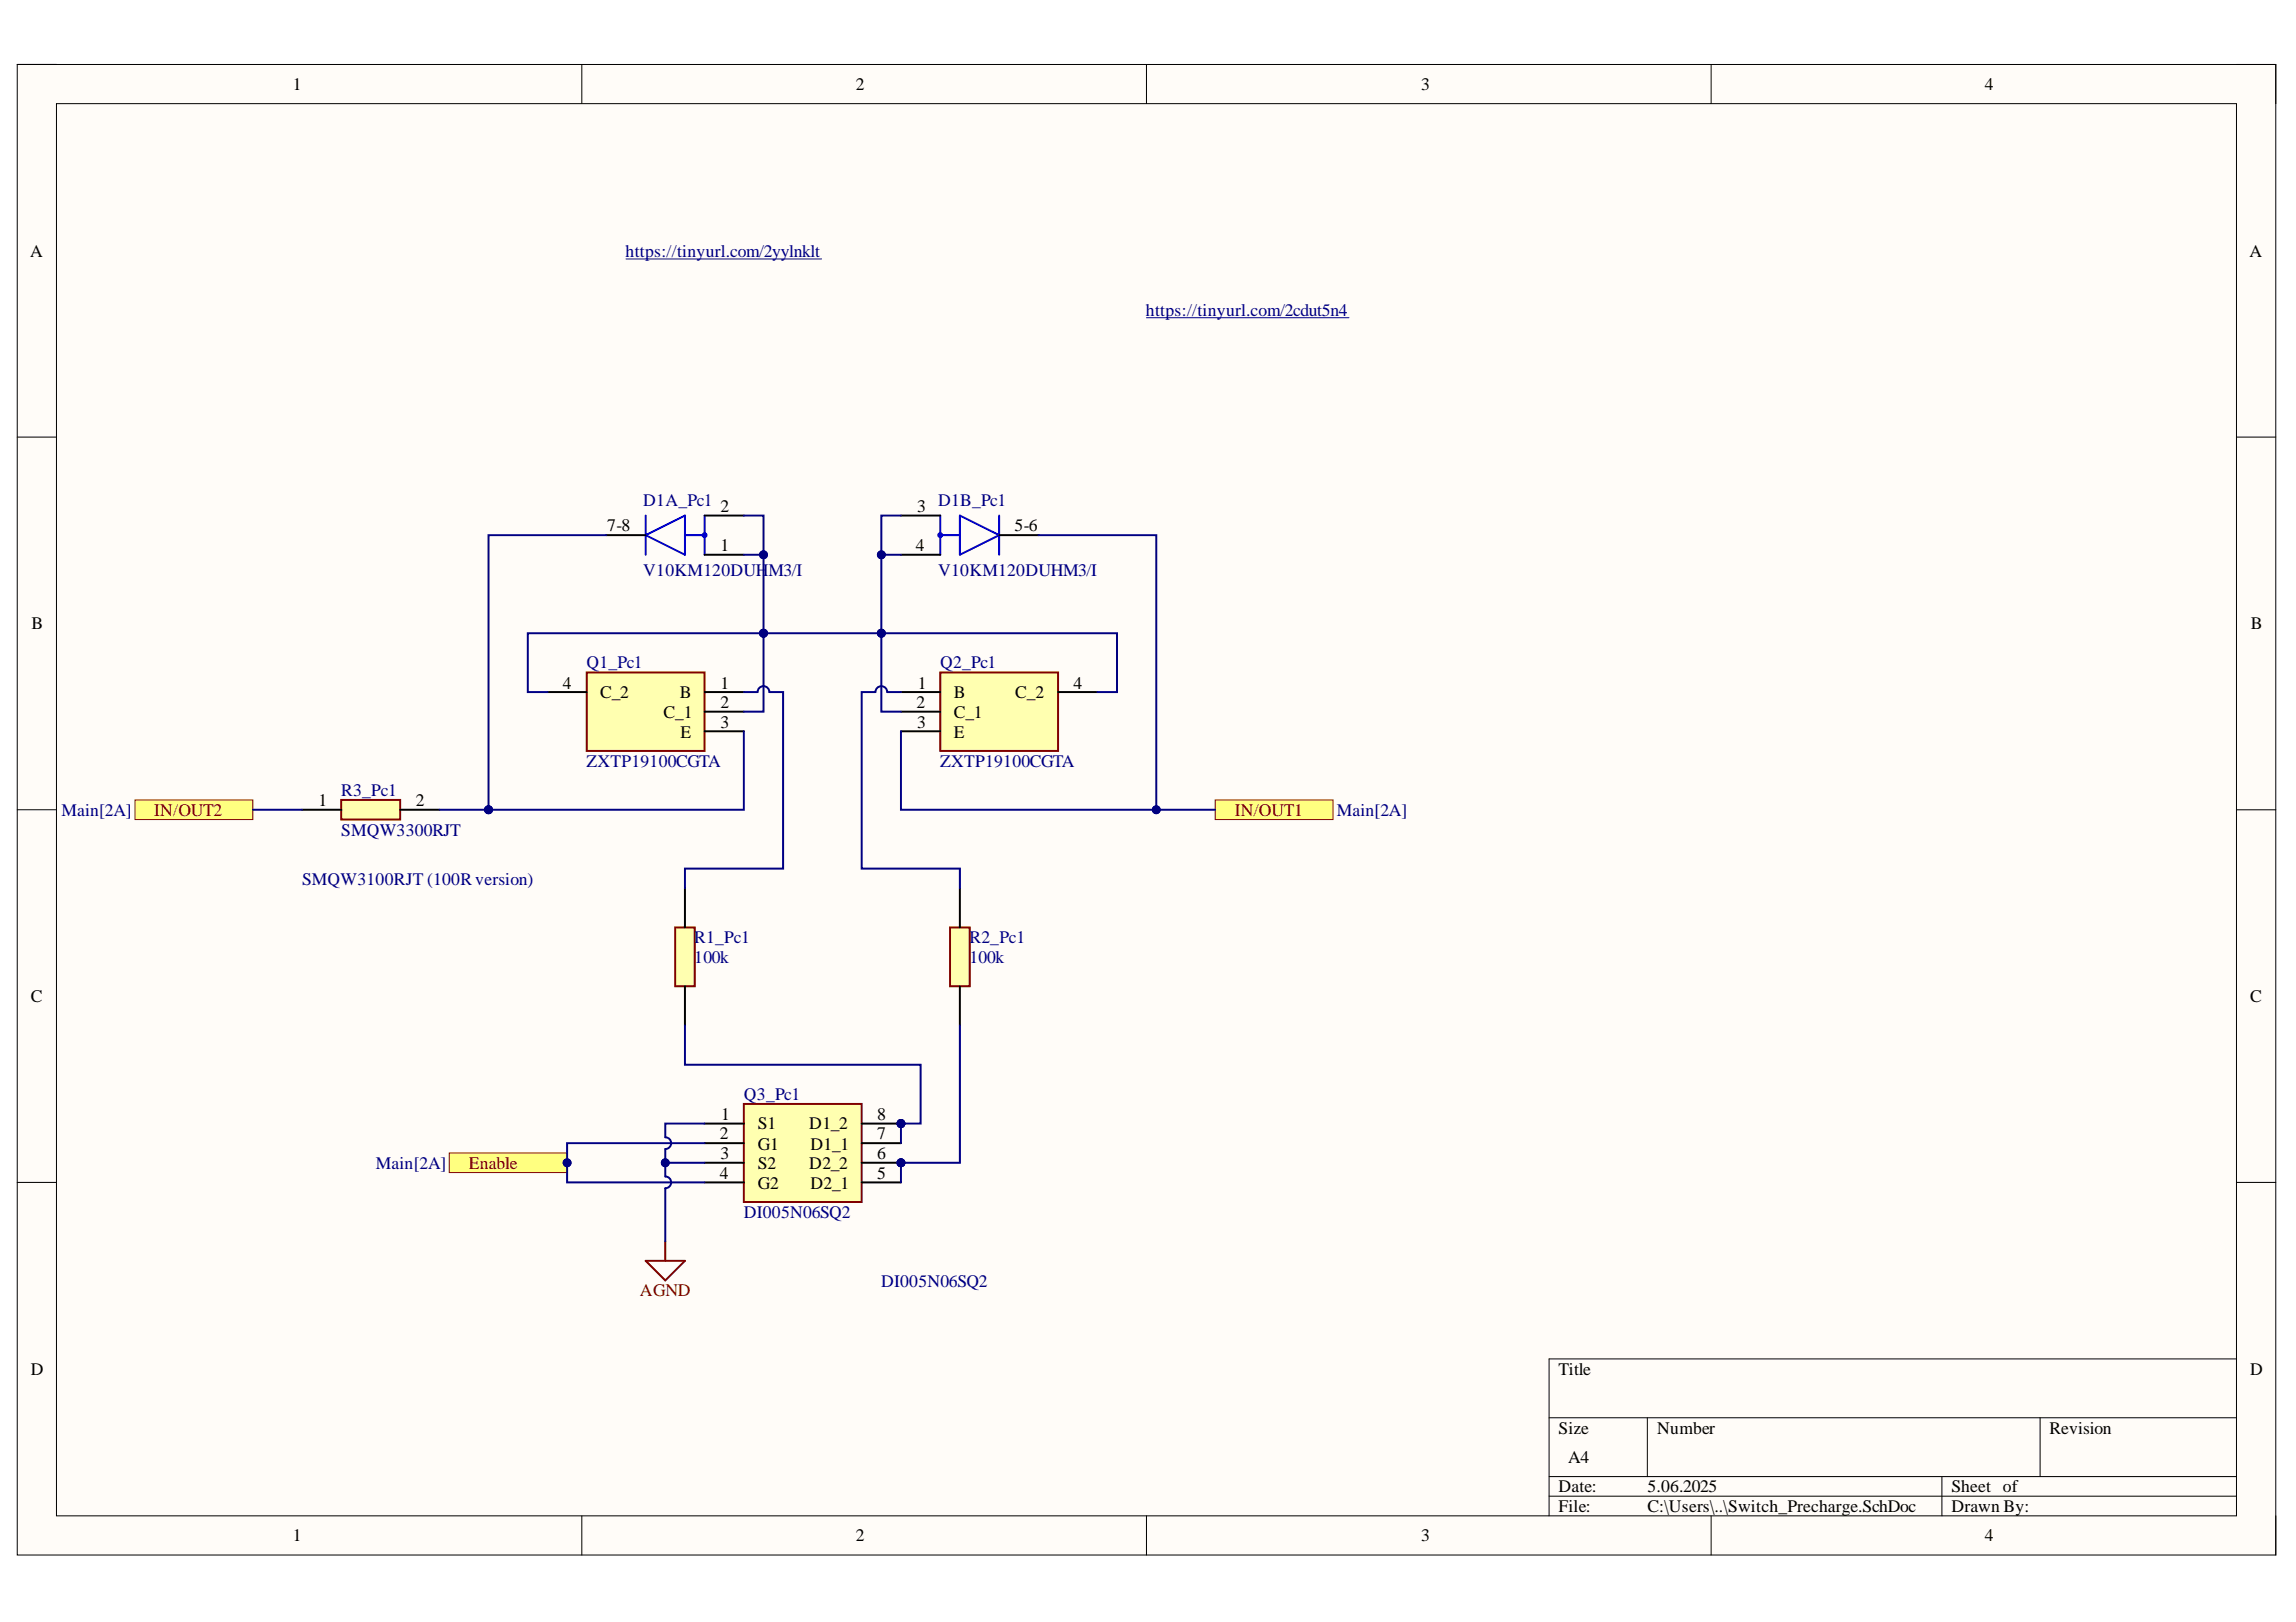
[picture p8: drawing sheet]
<svg xmlns="http://www.w3.org/2000/svg" width="297mm" height="210mm" viewBox="0 0 297 210" stroke-linecap="round" stroke-linejoin="round" font-family="sans-serif">
<defs><g id="words">
<g font-size="2.3">
<text x="37.9" y="11.7">1</text>
<text x="110.7" y="11.7">2</text>
<text x="183.9" y="11.7">3</text>
<text x="256.8" y="11.7">4</text>
<text x="3.9" y="33.3">A</text>
<text x="291" y="33.3">A</text>
<text x="78.6" y="68.8">7-8</text>
<text x="93.2" y="71.3">1</text>
<text x="93.2" y="66.2">2</text>
<text x="118.5" y="71.3">4</text>
<text x="118.7" y="66.2">3</text>
<text x="131.3" y="68.8">5-6</text>
<text x="4.1" y="81.4">B</text>
<text x="291.2" y="81.4">B</text>
<text x="72.8" y="89.1">4</text>
<text x="93.2" y="89.1">1</text>
<text x="118.7" y="89.1">1</text>
<text x="138.9" y="89.1">4</text>
<text x="77.6" y="90.4">C_2</text>
<text x="85.8" y="92.9">C_1</text>
<text x="88" y="90.4">B</text>
<text x="88" y="95.5">E</text>
<text x="93.2" y="91.7">2</text>
<text x="93.2" y="94.2">3</text>
<text x="118.6" y="91.7">2</text>
<text x="118.7" y="94.2">3</text>
<text x="123.4" y="90.4">B</text>
<text x="123.4" y="92.9">C_1</text>
<text x="123.4" y="95.5">E</text>
<text x="131.3" y="90.4">C_2</text>
<text x="41.2" y="104.3">1</text>
<text x="53.8" y="104.3">2</text>
<text x="4" y="129.7">C</text>
<text x="291.1" y="129.7">C</text>
<text x="93.1" y="147.4">2</text>
<text x="93.3" y="144.9">1</text>
<text x="98" y="146.2">S1</text>
<text x="98" y="148.8">G1</text>
<text x="104.7" y="146.2">D1_2</text>
<text x="104.9" y="148.8">D1_1</text>
<text x="113.5" y="144.9">8</text>
<text x="113.5" y="147.4">7</text>
<text x="93.1" y="152.6">4</text>
<text x="93.2" y="150">3</text>
<text x="98" y="151.3">S2</text>
<text x="98" y="153.8">G2</text>
<text x="104.7" y="151.3">D2_2</text>
<text x="104.9" y="153.8">D2_1</text>
<text x="113.5" y="150">6</text>
<text x="113.5" y="152.6">5</text>
<text x="4" y="177.9">D</text>
<text x="201.6" y="177.9">Title</text>
<text x="291.1" y="177.9">D</text>
<text x="201.6" y="185.5">Size</text>
<text x="214.4" y="185.5">Number</text>
<text x="265.1" y="185.5">Revision</text>
<text x="202.9" y="189.3">A4</text>
<text x="201.6" y="193.1">Date:</text>
<text x="201.6" y="195.7">File:</text>
<text x="213.1" y="193.1">5.06.2025</text>
<text x="213.1" y="195.7">C:\Users\..\Switch_Precharge.SchDoc</text>
<text x="252.5" y="193.1">Sheet of</text>
<text x="252.5" y="195.7">Drawn By:</text>
<text x="37.9" y="199.5">1</text>
<text x="110.7" y="199.5">2</text>
<text x="183.9" y="199.5">3</text>
<text x="256.8" y="199.5">4</text>
</g>
<g font-size="2.3" fill="#000080">
<text x="80.9" y="33.3">https://tinyurl.com/2yylnklt</text>
<text x="148.3" y="40.9">https://tinyurl.com/2cdut5n4</text>
<text x="83.2" y="65.5">D1A_Pc1</text>
<text x="121.4" y="65.5">D1B_Pc1</text>
<text x="83.2" y="74.6">V10KM120DUH</text>
<text x="99.4" y="74.6">M3/I</text>
<text x="121.4" y="74.6">V10KM120DUHM3/I</text>
<text x="75.9" y="86.5">Q1_Pc1</text>
<text x="121.6" y="86.5">Q2_Pc1</text>
<text x="75.9" y="99.3">ZXTP19100CGTA</text>
<text x="121.6" y="99.3">ZXTP19100CGTA</text>
<text x="7.9" y="105.6">Main[2A]</text>
<text x="44.1" y="103.1">R3_Pc1</text>
<text x="173" y="105.6">Main[2A]</text>
<text x="44.1" y="108.1">SMQW3300RJT</text>
<text x="39.1" y="114.5">SMQW3100RJT (100R version)</text>
<text x="89.8" y="122.1">R1_Pc1</text>
<text x="89.8" y="124.6">100k</text>
<text x="125.4" y="122.1">R2_Pc1</text>
<text x="125.4" y="124.6">100k</text>
<text x="96.2" y="142.3">Q3_Pc1</text>
<text x="48.6" y="151.3">Main[2A]</text>
<text x="96.2" y="157.6">DI005N06SQ2</text>
<text x="114" y="166.5">DI005N06SQ2</text>
</g>
<g font-size="2.3" fill="#800000">
<text x="20" y="105.6">IN/OUT2</text>
<text x="159.8" y="105.6">IN/OUT1</text>
<text x="60.6" y="151.3">Enable</text>
<text x="82.8" y="167.8">AGND</text>
</g>
</g></defs>
<path d="M2.2 8.3h292.2v192.9h-292.2z" fill-rule="evenodd" fill="#fffcf8"/>
<path d="M2.2 8.3h292.2v192.9h-292.2z" fill="none" stroke="#000" stroke-width=".13"/>
<path d="M7.3 13.4h282v182.8h-282z" fill-rule="evenodd" fill="#fffcf8"/>
<g fill="none" stroke="#000" stroke-width=".13">
<path d="M2.2 8.3h5.1M7.3 13.4h282v182.8h-282zM75.3 8.3v5.1M148.3 8.3v5.1M221.4 8.3v5.1M289.3 8.3h5.1v5.1M2.2 56.6h5.1M289.3 56.6h5.1M2.2 104.8h5.1M289.3 104.8h5.1M2.2 153h5.1M289.3 153h5.1"/>
<path d="M289.3 175.9h-88.9v20.3M75.3 196.2v5M148.3 196.2v5M200.4 183.5h88.9M200.4 191.1h88.9M200.4 193.6h88.9M213.1 183.5v7.6M221.4 196.2v5M251.2 191.1v5.1M263.9 183.5v7.6M294.4 196.2v5"/>
</g>
<path d="M121.6 87h15.3v10.2h-15.3z" fill-rule="evenodd" fill="#ffffb0"/>
<path d="M121.6 87h15.3v10.2h-15.3z" fill="none" stroke="#800000" stroke-width=".25"/>
<path d="M78.4 69.3h5.1M91.2 71.8h5M91.2 66.7h5M116.6 71.8h5M116.6 66.7h5M129.3 69.3h5M116.6 89.6h5M116.6 92.1h5M116.6 94.6h5M136.9 89.6h5.1" fill="none" stroke="#000" stroke-width=".25"/>
<g fill="none" stroke="#00f" stroke-width=".25">
<path d="M83.5 69.3l5.1-2.6v5.1zM83.5 66.7v5.1M88.6 69.3h2.6M91.2 66.7v5.1M121.6 69.3h2.6M121.6 66.7v5.1M124.2 66.7l5.1 2.6-5.1 2.5zM129.3 66.7v5.1"/>
<circle cx="91.2" cy="69.3" r=".25"/>
<circle cx="121.6" cy="69.3" r=".25"/>
</g>
<path d="M75.9 87h15.3v10.2h-15.3z" fill-rule="evenodd" fill="#ffffb0"/>
<path d="M75.9 87h15.3v10.2h-15.3z" fill="none" stroke="#800000" stroke-width=".25"/>
<path d="M70.8 89.6h5.1M91.2 89.6h5M91.2 92.1h5M91.2 94.6h5" fill="none" stroke="#000" stroke-width=".25"/>
<path d="M157.2 103.5h15.3v2.6h-15.3z" fill-rule="evenodd" fill="#ffff80"/>
<path d="M157.2 103.5h15.3v2.6h-15.3z" fill="none" stroke="#800000" stroke-width=".13"/>
<path d="M17.5 103.5h15.2v2.6h-15.2z" fill-rule="evenodd" fill="#ffff80"/>
<path d="M17.5 103.5h15.2v2.6h-15.2z" fill="none" stroke="#800000" stroke-width=".13"/>
<path d="M58.1 149.2h15.3v2.5h-15.3z" fill-rule="evenodd" fill="#ffff80"/>
<path d="M58.1 149.2h15.3v2.5h-15.3z" fill="none" stroke="#800000" stroke-width=".13"/>
<circle cx="73.4" cy="150.5" r=".51" fill="#000080"/>
<circle cx="73.4" cy="150.5" r=".51" fill="none" stroke="#000080" stroke-width=".13"/>
<path d="M87.3 120h2.6v7.6h-2.6z" fill-rule="evenodd" fill="#ffffb0"/>
<path d="M87.3 120h2.6v7.6h-2.6z" fill="none" stroke="#800000" stroke-width=".25"/>
<path d="M88.6 114.9v5.1M88.6 127.6v5.1" fill="none" stroke="#000" stroke-width=".25"/>
<path d="M122.9 120h2.6v7.6h-2.6z" fill-rule="evenodd" fill="#ffffb0"/>
<path d="M122.9 120h2.6v7.6h-2.6z" fill="none" stroke="#800000" stroke-width=".25"/>
<path d="M124.2 114.9v5.1M124.2 127.6v5.1" fill="none" stroke="#000" stroke-width=".25"/>
<path d="M81 33.5h25.3" fill="none" stroke="#000080" stroke-width=".13"/>
<circle cx="116.6" cy="145.4" r=".51" fill="#000080"/>
<circle cx="116.6" cy="145.4" r=".51" fill="none" stroke="#000080" stroke-width=".13"/>
<circle cx="116.6" cy="150.5" r=".51" fill="#000080"/>
<circle cx="116.6" cy="150.5" r=".51" fill="none" stroke="#000080" stroke-width=".13"/>
<path d="M96.2 142.9h15.3v12.7h-15.3z" fill-rule="evenodd" fill="#ffffb0"/>
<path d="M96.2 142.9h15.3v12.7h-15.3z" fill="none" stroke="#800000" stroke-width=".25"/>
<path d="M91.2 145.4h5M91.2 147.9h5M91.2 150.5h5M91.2 153h5M111.5 145.4h5.1" fill="none" stroke="#000" stroke-width=".25"/>
<circle cx="116.6" cy="145.4" r=".51" fill="#000080"/>
<circle cx="116.6" cy="145.4" r=".51" fill="none" stroke="#000080" stroke-width=".13"/>
<path d="M111.5 147.9h5.1M111.5 150.5h5.1" fill="none" stroke="#000" stroke-width=".25"/>
<circle cx="116.6" cy="150.5" r=".51" fill="#000080"/>
<g fill="none" stroke="#000080" stroke-width=".13">
<path d="M148.3 41.1h26.2"/>
<circle cx="116.6" cy="150.5" r=".51"/>
</g>
<path d="M111.5 153h5.1" fill="none" stroke="#000" stroke-width=".25"/>
<path d="M70.8 89.6h-2.5v-7.7h30.5v10.2h-2.6" fill="none" stroke="#000080" stroke-width=".25"/>
<circle cx="98.8" cy="81.9" r=".51" fill="#000080"/>
<circle cx="98.8" cy="81.9" r=".51" fill="none" stroke="#000080" stroke-width=".13"/>
<path d="M83.5 163.2h5.1l-2.5 2.5zM86.1 160.6v2.6" fill="none" stroke="#800000" stroke-width=".25"/>
<path d="M142 89.6h2.5v-7.7h-30.5v10.2h2.6" fill="none" stroke="#000080" stroke-width=".25"/>
<circle cx="114" cy="81.9" r=".51" fill="#000080"/>
<circle cx="114" cy="81.9" r=".51" fill="none" stroke="#000080" stroke-width=".13"/>
<path d="M98.8 81.9h15.2" fill="none" stroke="#000080" stroke-width=".25"/>
<circle cx="98.8" cy="81.9" r=".51" fill="#000080"/>
<circle cx="98.8" cy="81.9" r=".51" fill="none" stroke="#000080" stroke-width=".13"/>
<circle cx="114" cy="81.9" r=".51" fill="#000080"/>
<circle cx="114" cy="81.9" r=".51" fill="none" stroke="#000080" stroke-width=".13"/>
<path d="M96.2 66.7h2.6v15.2" fill="none" stroke="#000080" stroke-width=".25"/>
<circle cx="98.8" cy="81.9" r=".51" fill="#000080"/>
<circle cx="98.8" cy="81.9" r=".51" fill="none" stroke="#000080" stroke-width=".13"/>
<circle cx="98.8" cy="71.8" r=".51" fill="#000080"/>
<circle cx="98.8" cy="71.8" r=".51" fill="none" stroke="#000080" stroke-width=".13"/>
<path d="M96.2 71.8h2.6" fill="none" stroke="#000080" stroke-width=".25"/>
<circle cx="98.8" cy="71.8" r=".51" fill="#000080"/>
<circle cx="98.8" cy="71.8" r=".51" fill="none" stroke="#000080" stroke-width=".13"/>
<path d="M116.6 66.7h-2.6v15.2" fill="none" stroke="#000080" stroke-width=".25"/>
<circle cx="114" cy="71.8" r=".51" fill="#000080"/>
<circle cx="114" cy="71.8" r=".51" fill="none" stroke="#000080" stroke-width=".13"/>
<circle cx="114" cy="81.9" r=".51" fill="#000080"/>
<circle cx="114" cy="81.9" r=".51" fill="none" stroke="#000080" stroke-width=".13"/>
<path d="M114 71.8h2.6" fill="none" stroke="#000080" stroke-width=".25"/>
<circle cx="114" cy="71.8" r=".51" fill="#000080"/>
<circle cx="114" cy="71.8" r=".51" fill="none" stroke="#000080" stroke-width=".13"/>
<path d="M96.2 89.6h1.8a.76 .76 0 0 1 .8-.8 .76 .76 0 0 1 .7 .8h1.8v22.8h-12.7v2.5M116.6 89.6h-1.8a.76 .76 0 0 0-.8-.8 .76 .76 0 0 0-.7 .8h-1.8v22.8h12.7v2.5M124.2 132.7v17.8h-7.6" fill="none" stroke="#000080" stroke-width=".25"/>
<circle cx="116.6" cy="150.5" r=".51" fill="#000080"/>
<circle cx="116.6" cy="150.5" r=".51" fill="none" stroke="#000080" stroke-width=".13"/>
<path d="M88.6 132.7v5.1h30.5v7.6h-2.5" fill="none" stroke="#000080" stroke-width=".25"/>
<circle cx="116.6" cy="145.4" r=".51" fill="#000080"/>
<circle cx="116.6" cy="145.4" r=".51" fill="none" stroke="#000080" stroke-width=".13"/>
<path d="M78.4 69.3h-15.2v35.5" fill="none" stroke="#000080" stroke-width=".25"/>
<circle cx="63.2" cy="104.8" r=".51" fill="#000080"/>
<circle cx="63.2" cy="104.8" r=".51" fill="none" stroke="#000080" stroke-width=".13"/>
<path d="M134.3 69.3h15.3v35.5" fill="none" stroke="#000080" stroke-width=".25"/>
<circle cx="149.6" cy="104.8" r=".51" fill="#000080"/>
<circle cx="149.6" cy="104.8" r=".51" fill="none" stroke="#000080" stroke-width=".13"/>
<path d="M116.6 94.6v10.2h40.6" fill="none" stroke="#000080" stroke-width=".25"/>
<circle cx="149.6" cy="104.8" r=".51" fill="#000080"/>
<circle cx="149.6" cy="104.8" r=".51" fill="none" stroke="#000080" stroke-width=".13"/>
<path d="M91.2 147.9h-17.8v5.1h17.8" fill="none" stroke="#000080" stroke-width=".25"/>
<circle cx="73.4" cy="150.5" r=".51" fill="#000080"/>
<circle cx="73.4" cy="150.5" r=".51" fill="none" stroke="#000080" stroke-width=".13"/>
<path d="M91.2 150.5h-5.1v1.7a.76 .76 0 0 1 .7 .8 .76 .76 0 0 1-.7 .8v6.8" fill="none" stroke="#000080" stroke-width=".25"/>
<circle cx="86.1" cy="150.5" r=".51" fill="#000080"/>
<circle cx="86.1" cy="150.5" r=".51" fill="none" stroke="#000080" stroke-width=".13"/>
<path d="M91.2 145.4h-5.1v1.8a.76 .76 0 0 1 .7 .7 .76 .76 0 0 1-.7 .8v1.8" fill="none" stroke="#000080" stroke-width=".25"/>
<circle cx="86.1" cy="150.5" r=".51" fill="#000080"/>
<circle cx="86.1" cy="150.5" r=".51" fill="none" stroke="#000080" stroke-width=".13"/>
<path d="M116.6 145.4v2.5" fill="none" stroke="#000080" stroke-width=".25"/>
<circle cx="116.6" cy="145.4" r=".51" fill="#000080"/>
<circle cx="116.6" cy="145.4" r=".51" fill="none" stroke="#000080" stroke-width=".13"/>
<path d="M116.6 150.5v2.5" fill="none" stroke="#000080" stroke-width=".25"/>
<circle cx="116.6" cy="150.5" r=".51" fill="#000080"/>
<circle cx="116.6" cy="150.5" r=".51" fill="none" stroke="#000080" stroke-width=".13"/>
<path d="M96.2 94.6v10.2h-33" fill="none" stroke="#000080" stroke-width=".25"/>
<circle cx="63.2" cy="104.8" r=".51" fill="#000080"/>
<circle cx="63.2" cy="104.8" r=".51" fill="none" stroke="#000080" stroke-width=".13"/>
<path d="M44.1 103.5h7.7v2.6h-7.7z" fill-rule="evenodd" fill="#ffffb0"/>
<path d="M44.1 103.5h7.7v2.6h-7.7z" fill="none" stroke="#800000" stroke-width=".25"/>
<path d="M39.1 104.8h5M51.8 104.8h5" fill="none" stroke="#000" stroke-width=".25"/>
<path d="M32.7 104.8h6.4M56.8 104.8h6.4" fill="none" stroke="#000080" stroke-width=".25"/>
<circle cx="63.2" cy="104.8" r=".51" fill="#000080"/>
<circle cx="63.2" cy="104.8" r=".51" fill="none" stroke="#000080" stroke-width=".13"/>
<use href="#words"/>
</svg>
